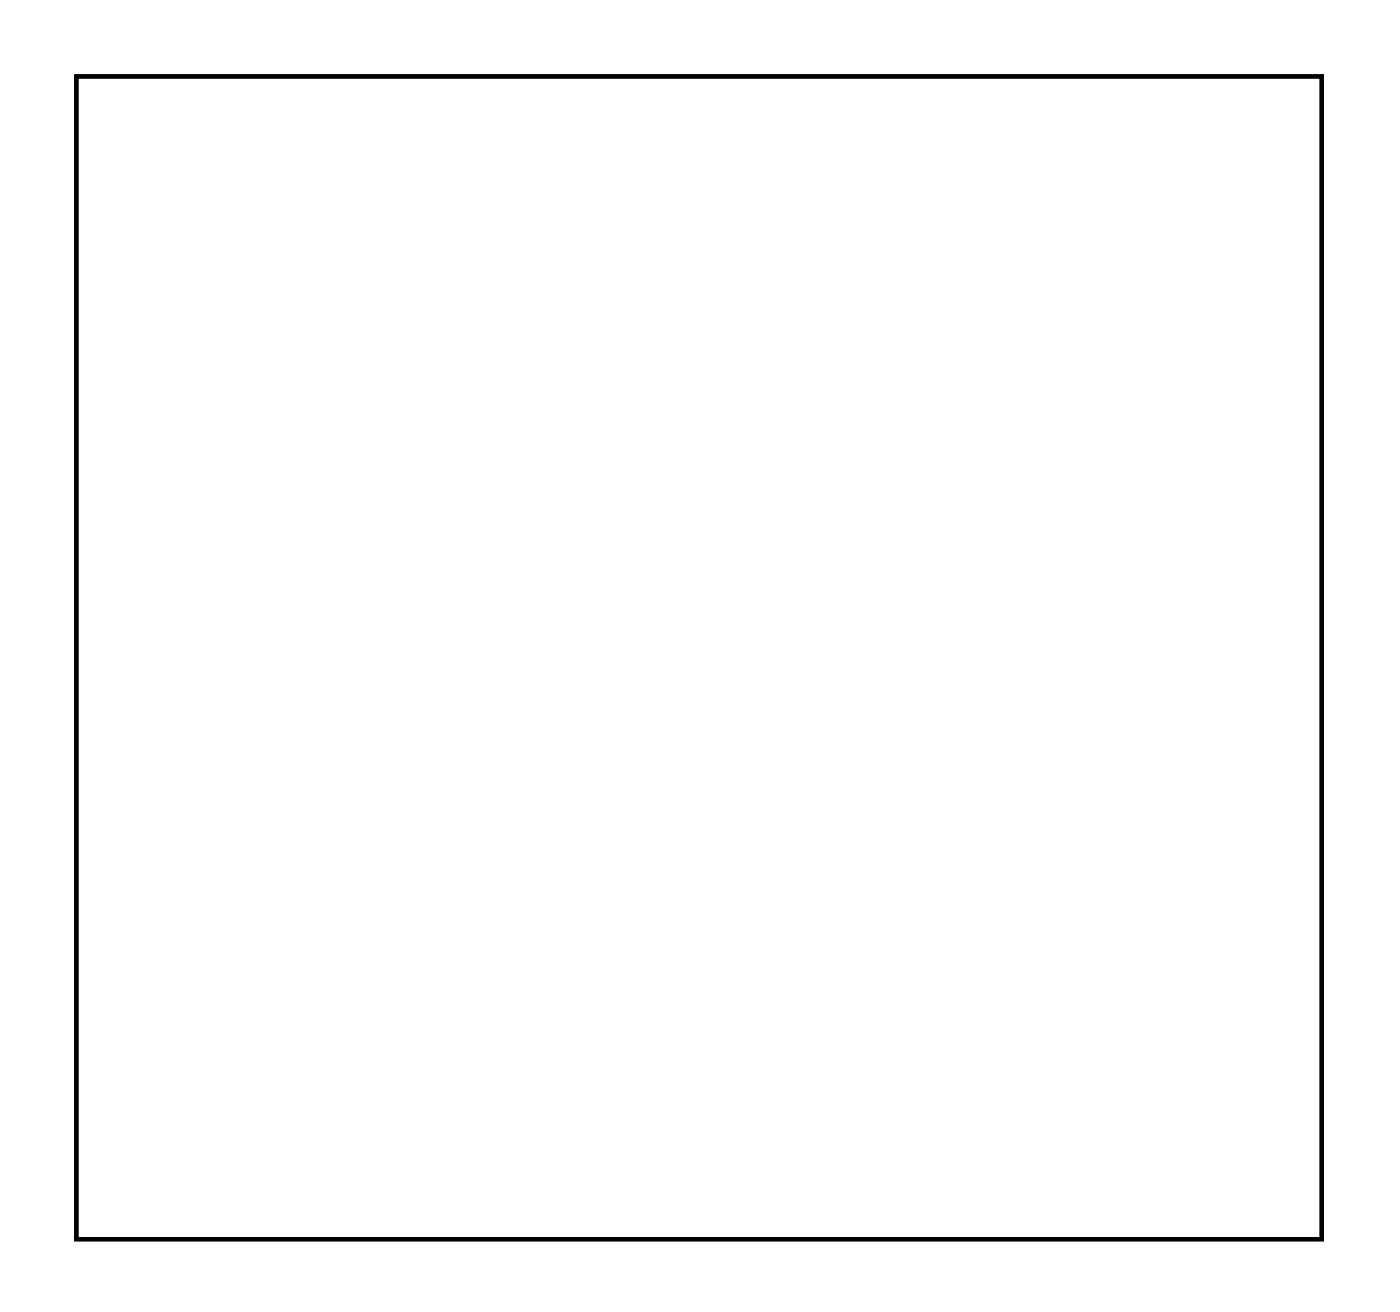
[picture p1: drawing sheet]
<svg xmlns="http://www.w3.org/2000/svg" width="67mm" height="62mm" viewBox="0 0 67 62" stroke-linecap="round" stroke-linejoin="round" font-family="sans-serif">
<path d="M3.6 3.6h59.3v55.4h-59.3z" fill="none" stroke="#000" stroke-width=".2"/>
<path d="M3.6 3.6h59.4v55.4h-59.4zM3.6 3.6v55.4h59.3v-55.4z" fill="#000"/>
<circle cx="24.1" cy="10.4" r=".74" fill="#fff"/>
<circle cx="24.1" cy="10.4" r=".74" fill="none" stroke="#fff" stroke-width=".61" stroke-linecap="butt"/>
<circle cx="21.6" cy="10.4" r=".74" fill="#fff"/>
<circle cx="21.6" cy="10.4" r=".74" fill="none" stroke="#fff" stroke-width=".61" stroke-linecap="butt"/>
<circle cx="19" cy="10.4" r=".74" fill="#fff"/>
<circle cx="19" cy="10.4" r=".74" fill="none" stroke="#fff" stroke-width=".61" stroke-linecap="butt"/>
<circle cx="26.5" cy="17.9" r="1.35" fill="#fff"/>
<circle cx="26.5" cy="17.9" r="1.35" fill="none" stroke="#fff" stroke-width=".71" stroke-linecap="butt"/>
<circle cx="16.6" cy="17.9" r="1.35" fill="#fff"/>
<circle cx="16.6" cy="17.9" r="1.35" fill="none" stroke="#fff" stroke-width=".71" stroke-linecap="butt"/>
<circle cx="49.6" cy="28.1" r=".67" fill="#fff"/>
<circle cx="49.6" cy="28.1" r=".67" fill="none" stroke="#fff" stroke-width=".69" stroke-linecap="butt"/>
<path d="M48.9 27.5h1.4v1.3h-1.4z" fill="#fff"/>
<path d="M48.9 27.5h1.4v1.3h-1.4z" fill="none" stroke="#fff" stroke-width=".69" stroke-linecap="butt"/>
<circle cx="47.1" cy="28.1" r=".67" fill="#fff"/>
<circle cx="47.1" cy="28.1" r=".67" fill="none" stroke="#fff" stroke-width=".69" stroke-linecap="butt"/>
<circle cx="44.5" cy="28.1" r=".67" fill="#fff"/>
<circle cx="44.5" cy="28.1" r=".67" fill="none" stroke="#fff" stroke-width=".69" stroke-linecap="butt"/>
<circle cx="42" cy="28.1" r=".67" fill="#fff"/>
<circle cx="42" cy="28.1" r=".67" fill="none" stroke="#fff" stroke-width=".69" stroke-linecap="butt"/>
<circle cx="39.5" cy="28.1" r=".67" fill="#fff"/>
<circle cx="39.5" cy="28.1" r=".67" fill="none" stroke="#fff" stroke-width=".69" stroke-linecap="butt"/>
<circle cx="36.9" cy="28.1" r=".67" fill="#fff"/>
<circle cx="36.9" cy="28.1" r=".67" fill="none" stroke="#fff" stroke-width=".69" stroke-linecap="butt"/>
<circle cx="34.4" cy="28.1" r=".67" fill="#fff"/>
<circle cx="34.4" cy="28.1" r=".67" fill="none" stroke="#fff" stroke-width=".69" stroke-linecap="butt"/>
<circle cx="31.8" cy="28.1" r=".67" fill="#fff"/>
<circle cx="31.8" cy="28.1" r=".67" fill="none" stroke="#fff" stroke-width=".69" stroke-linecap="butt"/>
<circle cx="29.3" cy="28.1" r=".67" fill="#fff"/>
<circle cx="29.3" cy="28.1" r=".67" fill="none" stroke="#fff" stroke-width=".69" stroke-linecap="butt"/>
<circle cx="26.8" cy="28.1" r=".67" fill="#fff"/>
<circle cx="26.8" cy="28.1" r=".67" fill="none" stroke="#fff" stroke-width=".69" stroke-linecap="butt"/>
<circle cx="24.2" cy="28.1" r=".67" fill="#fff"/>
<circle cx="24.2" cy="28.1" r=".67" fill="none" stroke="#fff" stroke-width=".69" stroke-linecap="butt"/>
<circle cx="21.7" cy="28.1" r=".67" fill="#fff"/>
<circle cx="21.7" cy="28.1" r=".67" fill="none" stroke="#fff" stroke-width=".69" stroke-linecap="butt"/>
<circle cx="19.1" cy="28.1" r=".67" fill="#fff"/>
<circle cx="19.1" cy="28.1" r=".67" fill="none" stroke="#fff" stroke-width=".69" stroke-linecap="butt"/>
<circle cx="16.6" cy="28.1" r=".67" fill="#fff"/>
<circle cx="16.6" cy="28.1" r=".67" fill="none" stroke="#fff" stroke-width=".69" stroke-linecap="butt"/>
<circle cx="14.1" cy="28.1" r=".67" fill="#fff"/>
<circle cx="14.1" cy="28.1" r=".67" fill="none" stroke="#fff" stroke-width=".69" stroke-linecap="butt"/>
<circle cx="49.6" cy="43.4" r=".67" fill="#fff"/>
<circle cx="49.6" cy="43.4" r=".67" fill="none" stroke="#fff" stroke-width=".69" stroke-linecap="butt"/>
<circle cx="47.1" cy="43.4" r=".67" fill="#fff"/>
<circle cx="47.1" cy="43.4" r=".67" fill="none" stroke="#fff" stroke-width=".69" stroke-linecap="butt"/>
<circle cx="44.5" cy="43.4" r=".67" fill="#fff"/>
<circle cx="44.5" cy="43.4" r=".67" fill="none" stroke="#fff" stroke-width=".69" stroke-linecap="butt"/>
<circle cx="42" cy="43.4" r=".67" fill="#fff"/>
<circle cx="42" cy="43.4" r=".67" fill="none" stroke="#fff" stroke-width=".69" stroke-linecap="butt"/>
<circle cx="39.5" cy="43.4" r=".67" fill="#fff"/>
<circle cx="39.5" cy="43.4" r=".67" fill="none" stroke="#fff" stroke-width=".69" stroke-linecap="butt"/>
<circle cx="36.9" cy="43.4" r=".67" fill="#fff"/>
<circle cx="36.9" cy="43.4" r=".67" fill="none" stroke="#fff" stroke-width=".69" stroke-linecap="butt"/>
<circle cx="34.4" cy="43.4" r=".67" fill="#fff"/>
<circle cx="34.4" cy="43.4" r=".67" fill="none" stroke="#fff" stroke-width=".69" stroke-linecap="butt"/>
<circle cx="31.8" cy="43.4" r=".67" fill="#fff"/>
<circle cx="31.8" cy="43.4" r=".67" fill="none" stroke="#fff" stroke-width=".69" stroke-linecap="butt"/>
<circle cx="29.3" cy="43.4" r=".67" fill="#fff"/>
<circle cx="29.3" cy="43.4" r=".67" fill="none" stroke="#fff" stroke-width=".69" stroke-linecap="butt"/>
<circle cx="26.8" cy="43.4" r=".67" fill="#fff"/>
<circle cx="26.8" cy="43.4" r=".67" fill="none" stroke="#fff" stroke-width=".69" stroke-linecap="butt"/>
<circle cx="24.2" cy="43.4" r=".67" fill="#fff"/>
<circle cx="24.2" cy="43.4" r=".67" fill="none" stroke="#fff" stroke-width=".69" stroke-linecap="butt"/>
<circle cx="21.7" cy="43.4" r=".67" fill="#fff"/>
<circle cx="21.7" cy="43.4" r=".67" fill="none" stroke="#fff" stroke-width=".69" stroke-linecap="butt"/>
<circle cx="19.1" cy="43.4" r=".67" fill="#fff"/>
<circle cx="19.1" cy="43.4" r=".67" fill="none" stroke="#fff" stroke-width=".69" stroke-linecap="butt"/>
<circle cx="16.6" cy="43.4" r=".67" fill="#fff"/>
<circle cx="16.6" cy="43.4" r=".67" fill="none" stroke="#fff" stroke-width=".69" stroke-linecap="butt"/>
<circle cx="14.1" cy="43.4" r=".67" fill="#fff"/>
<circle cx="14.1" cy="43.4" r=".67" fill="none" stroke="#fff" stroke-width=".69" stroke-linecap="butt"/>
<circle cx="52" cy="33.2" r=".67" fill="#fff"/>
<circle cx="52" cy="33.2" r=".67" fill="none" stroke="#fff" stroke-width=".69" stroke-linecap="butt"/>
<circle cx="49.5" cy="33.2" r=".67" fill="#fff"/>
<circle cx="49.5" cy="33.2" r=".67" fill="none" stroke="#fff" stroke-width=".69" stroke-linecap="butt"/>
<circle cx="52" cy="35.8" r=".67" fill="#fff"/>
<circle cx="52" cy="35.8" r=".67" fill="none" stroke="#fff" stroke-width=".69" stroke-linecap="butt"/>
<circle cx="49.5" cy="35.8" r=".67" fill="#fff"/>
<circle cx="49.5" cy="35.8" r=".67" fill="none" stroke="#fff" stroke-width=".69" stroke-linecap="butt"/>
<circle cx="52" cy="38.3" r=".67" fill="#fff"/>
<circle cx="52" cy="38.3" r=".67" fill="none" stroke="#fff" stroke-width=".69" stroke-linecap="butt"/>
<circle cx="49.5" cy="38.3" r=".67" fill="#fff"/>
<circle cx="49.5" cy="38.3" r=".67" fill="none" stroke="#fff" stroke-width=".69" stroke-linecap="butt"/>
<path d="M36.1 14.7h1.4v1.5h-1.4z" fill="#fff"/>
<path d="M36.1 14.7h1.4v1.5h-1.4z" fill="none" stroke="#fff" stroke-width=".76" stroke-linecap="butt"/>
<circle cx="36.8" cy="15.4" r=".74" fill="#fff"/>
<circle cx="36.8" cy="15.4" r=".74" fill="none" stroke="#fff" stroke-width=".76" stroke-linecap="butt"/>
<circle cx="36.8" cy="18" r=".74" fill="#fff"/>
<circle cx="36.8" cy="18" r=".74" fill="none" stroke="#fff" stroke-width=".76" stroke-linecap="butt"/>
<circle cx="36.8" cy="20.5" r=".74" fill="#fff"/>
<circle cx="36.8" cy="20.5" r=".74" fill="none" stroke="#fff" stroke-width=".76" stroke-linecap="butt"/>
</svg>
